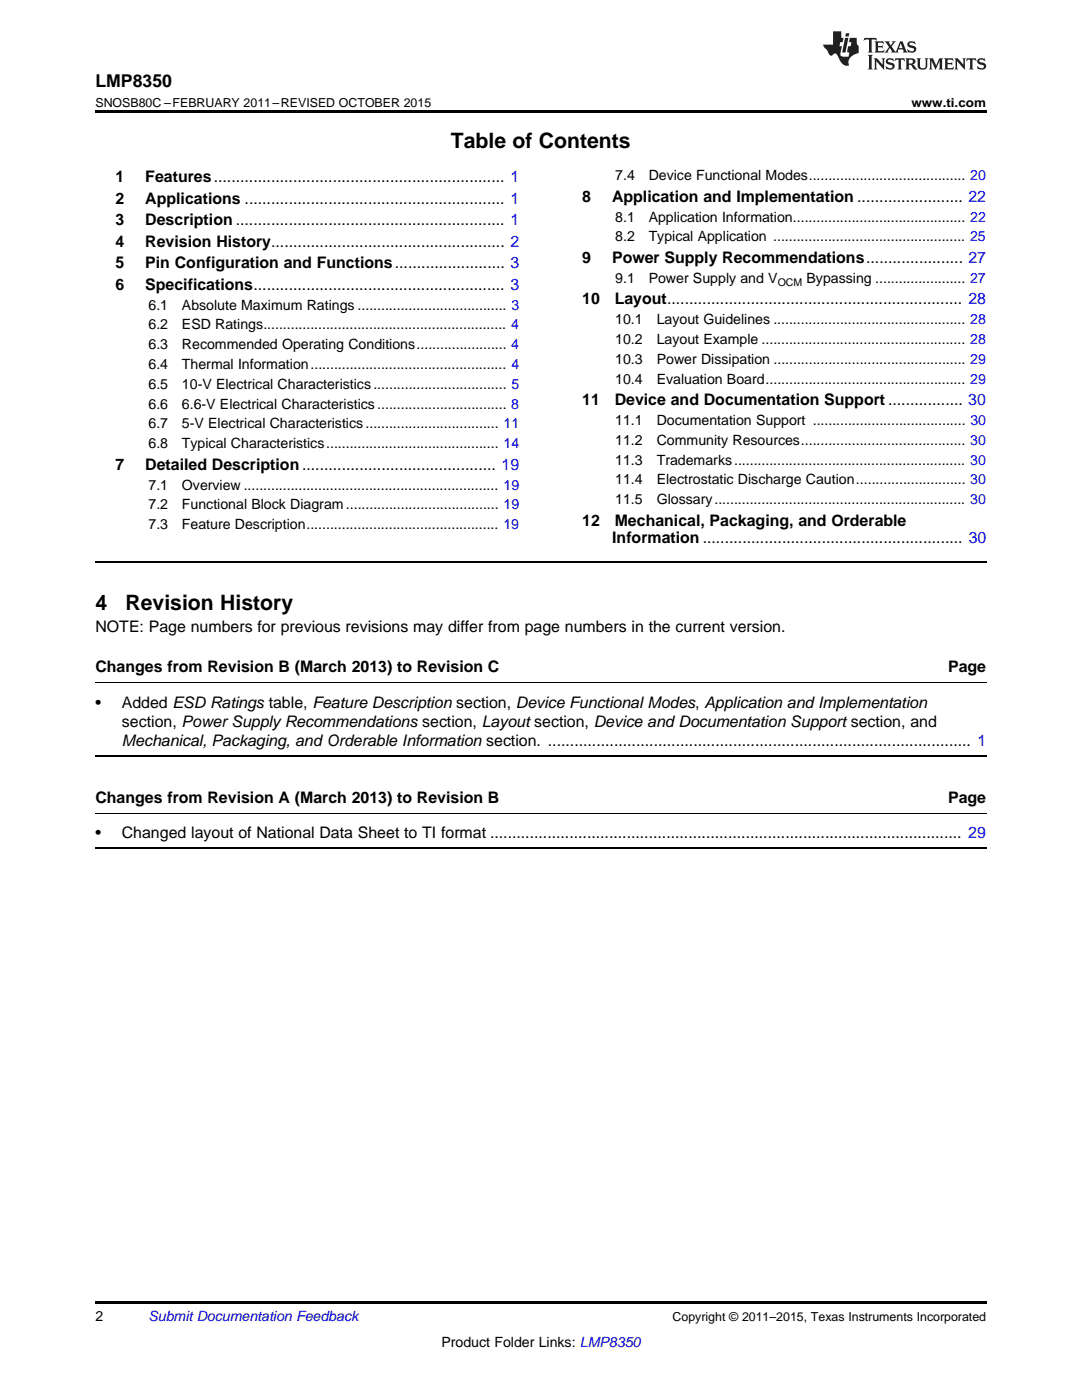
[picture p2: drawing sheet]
<svg xmlns="http://www.w3.org/2000/svg" width="216mm" height="279mm" viewBox="0 0 216 279" stroke-linecap="round" stroke-linejoin="round" font-family="sans-serif">
<defs><g id="words">
<g font-size="4.2">
<text x="90" y="29.6">Table of Contents</text>
<text x="19" y="121.7">4</text>
<text x="25" y="121.7">Revision History</text>
</g>
<text font-size="3.5" x="19" y="17.3">LMP8350</text>
<g font-size="3.2">
<text x="23" y="36.3">1</text>
<text x="23" y="40.6">2</text>
<text x="29" y="36.3">Features.................................................................. 1</text>
<text x="29" y="40.6">Applications ........................................................... 1</text>
<text x="116.2" y="40.3">8</text>
<text x="122.1" y="40.3">Application and Implementation ........................ 22</text>
<text x="23" y="44.9">3</text>
<text x="29" y="44.9">Description ............................................................. 1</text>
<text x="23" y="49.2">4</text>
<text x="23" y="53.6">5</text>
<text x="29" y="49.2">Revision History..................................................... 2</text>
<text x="29" y="53.6">Pin Configuration and Functions......................... 3</text>
<text x="116.2" y="52.5">9</text>
<text x="122.1" y="52.5">Power Supply Recommendations...................... 27</text>
<text x="23" y="57.9">6</text>
<text x="29" y="57.9">Specifications......................................................... 3</text>
<text x="116.2" y="60.7">10</text>
<text x="122.7" y="60.7">Layout................................................................... 28</text>
<text x="116.2" y="80.9">11</text>
<text x="122.7" y="80.9">Device and Documentation Support ................. 30</text>
<text x="23" y="93.8">7</text>
<text x="29" y="93.8">Detailed Description............................................ 19</text>
<text x="116.2" y="104.9">12</text>
<text x="122.7" y="104.9">Mechanical, Packaging, and Orderable</text>
<text x="122.2" y="108.4">Information ........................................................... 30</text>
<text x="19" y="126">NOTE: Page numbers for previous revisions may differ from page numbers in the current version.</text>
<text x="19" y="134.2">Changes from Revision B (March 2013) to Revision C</text>
<text x="189.2" y="134.2">Page</text>
<text x="19" y="141.2">•</text>
<text x="24.3" y="141.2">Added ESD Ratings table, Feature Description section, Device Functional Modes, Application and Implementation</text>
<text x="24.3" y="145.1">section, Power Supply Recommendations section, Layout section, Device and Documentation Support section, and</text>
<text x="24.3" y="149">Mechanical, Packaging, and Orderable Information section. ................................................................................................ 1</text>
<text x="19" y="160.3">Changes from Revision A (March 2013) to Revision B</text>
<text x="189.2" y="160.3">Page</text>
<text x="19" y="167.3">•</text>
<text x="24.3" y="167.3">Changed layout of National Data Sheet to TI format ........................................................................................................... 29</text>
</g>
<g font-size="2.8">
<text x="122.8" y="36">7.4</text>
<text x="129.4" y="36">Device Functional Modes........................................ 20</text>
<text x="122.8" y="44.2">8.1</text>
<text x="129.4" y="44.2">Application Information............................................ 22</text>
<text x="122.8" y="48.2">8.2</text>
<text x="129.4" y="48.2">Typical Application ................................................. 25</text>
<text x="122.8" y="56.4">9.1</text>
<text x="129.4" y="56.4">Power Supply and V</text>
<text x="160.9" y="56.4">Bypassing ....................... 27</text>
<text x="29.6" y="61.8">6.1</text>
<text x="29.6" y="65.8">6.2</text>
<text x="36.3" y="61.8">Absolute Maximum Ratings ...................................... 3</text>
<text x="36.3" y="65.8">ESD Ratings.............................................................. 4</text>
<text x="122.8" y="64.7">10.1</text>
<text x="131" y="64.7">Layout Guidelines ................................................. 28</text>
<text x="29.6" y="69.7">6.3</text>
<text x="36.3" y="69.7">Recommended Operating Conditions....................... 4</text>
<text x="122.8" y="68.7">10.2</text>
<text x="131" y="68.7">Layout Example .................................................... 28</text>
<text x="29.6" y="73.7">6.4</text>
<text x="29.6" y="77.6">6.5</text>
<text x="36.3" y="73.7">Thermal Information.................................................. 4</text>
<text x="36.3" y="77.6">10-V Electrical Characteristics.................................. 5</text>
<text x="122.8" y="72.6">10.3</text>
<text x="122.8" y="76.6">10.4</text>
<text x="131" y="72.6">Power Dissipation ................................................. 29</text>
<text x="131" y="76.6">Evaluation Board................................................... 29</text>
<text x="29.6" y="81.6">6.6</text>
<text x="36.3" y="81.6">6.6-V Electrical Characteristics................................. 8</text>
<text x="29.6" y="85.5">6.7</text>
<text x="29.6" y="89.5">6.8</text>
<text x="36.3" y="85.5">5-V Electrical Characteristics.................................. 11</text>
<text x="36.3" y="89.5">Typical Characteristics............................................ 14</text>
<text x="122.8" y="84.8">11.1</text>
<text x="122.8" y="88.8">11.2</text>
<text x="131" y="84.8">Documentation Support ....................................... 30</text>
<text x="131" y="88.8">Community Resources.......................................... 30</text>
<text x="122.8" y="92.7">11.3</text>
<text x="131" y="92.7">Trademarks........................................................... 30</text>
<text x="29.6" y="97.7">7.1</text>
<text x="29.6" y="101.7">7.2</text>
<text x="36.3" y="97.7">Overview ................................................................. 19</text>
<text x="36.3" y="101.7">Functional Block Diagram....................................... 19</text>
<text x="122.8" y="96.7">11.4</text>
<text x="122.8" y="100.6">11.5</text>
<text x="131" y="96.7">Electrostatic Discharge Caution............................ 30</text>
<text x="131" y="100.6">Glossary................................................................ 30</text>
<text x="29.6" y="105.6">7.3</text>
<text x="36.3" y="105.6">Feature Description................................................. 19</text>
<text x="19" y="263.6">2</text>
<text x="88.1" y="268.9">Product Folder Links: LMP8350</text>
</g>
<text font-size="2.8" fill="#0000c8" x="29.6" y="263.6">Submit Documentation Feedback</text>
<g font-size="2.5">
<text x="19" y="21.4">SNOSB80C –FEBRUARY 2011–REVISED OCTOBER 2015</text>
<text x="181.9" y="21.4">www.ti.com</text>
<text x="134.2" y="263.6">Copyright © 2011–2015, Texas Instruments Incorporated</text>
</g>
<text font-size="2.1" x="155.2" y="57">OCM</text>
</g></defs>
<path d="M19 22h177.8v.5h-177.8zM19 259.7h177.8v.5h-177.8z" fill="#000"/>
<path d="M19 112.1h177.8M19 150.9h177.8M19 169.3h177.8" fill="none" stroke="#000" stroke-width=".35"/>
<path d="M19 136.2h177.8M19 162.3h177.8" fill="none" stroke="#000" stroke-width=".2"/>
<g fill="#231f20">
<path d="M172.5 7.6l-.1 .5 .4-.2h.6v.1v2.1l-.2 .4h.9l-.2-.4v-2.1l.1-.1h.5l.5 .2-.2-.5zM174.5 8.3l.2 .3v1.5l-.2 .4h1.8l.2-.6a1.04 1.04 0 0 1-1.3 .2v-.7h.6l.3 .2v-.6l-.3 .2h-.6v-.6l.8-.1 .4 .3-.2-.5zM176.5 8.3l.9 1.1-.9 1.1h.8l-.2-.2 .4-.7 .5 .7-.2 .2h1.5l-.2-.2 .2-.4h.9l.1 .4-.2 .2h1l-.3-.3-.7-1.9h-.5l-.9 2-.8-1 .9-1h-.8l.1 .3-.4 .5-.3-.6 .1-.2zM179.7 8.6l.4 1h-.7zM181.3 8.4a.63 .63 0 0 0-.2 .7 .63 .63 0 0 0 .6 .4l.6 .2 .1 .2a.75 .75 0 0 1-.7 .4 .75 .75 0 0 1-.6-.5l.1 .7 .1-.1a1.11 1.11 0 0 0 1.5-.6 1.13 1.13 0 0 0-1.2-.8l-.1-.4a1.04 1.04 0 0 1 1.2 .2l-.2-.5-.2 .1-.4-.2zM173.2 10.9l.2 .4v2.2l-.2 .4h1l-.3-.4v-2.2l.3-.4zM174.3 11.6l.3 .4v1.5l-.3 .4h.8l-.2-.4v-1.3l1.5 1.7v-1.9l.2-.4h-.7l.2 .4v.9l-1.1-1.3zM177 11.8a.62 .62 0 0 0-.2 .7 .62 .62 0 0 0 .6 .4l.6 .1 .1 .3a.76 .76 0 0 1-.7 .3 .76 .76 0 0 1-.7-.4l.2 .7 .1-.1a1.11 1.11 0 0 0 1.5-.6 1.13 1.13 0 0 0-1.2-.8l-.1-.4a1.04 1.04 0 0 1 1.2 .2l-.2-.6-.2 .1-.5-.1zM178.7 11.6l-.2 .6a.61 .61 0 0 1 .8-.3v1.6l-.2 .4h.9l-.2-.4v-1.6a.63 .63 0 0 1 .7 .3l-.1-.6zM180.6 11.6l.3 .4v1.5l-.3 .4h1l-.2-.2-.1-.8 .6 .2a.76 .76 0 0 0 1.2 .7l-1-1a.58 .58 0 0 0 .6-.5 .58 .58 0 0 0-.5-.6zM181.4 11.9h.1a.45 .45 0 0 1 .5 .1 .45 .45 0 0 1 .1 .5l-.8 .2zM182.9 11.6l.2 .2a2.17 2.17 0 0 0 .3 1.9 .99 .99 0 0 0 1.6-.6v-1.1l.2-.4h-.7l.2 .2a1.92 1.92 0 0 1-.2 1.8 .6 .6 0 0 1-.9-.5v-1.1l.2-.4zM185.4 11.6l.2 .4v1.5l-.2 .4h.7l-.2-.4v-1.4l.8 1.8 .8-1.8v1.4l-.2 .4h.9l-.2-.4v-1.5l.2-.4h-.8l-.6 1.5-.6-1.5zM188.4 11.6l.2 .4v1.5l-.2 .4h1.8l.1-.6a1.04 1.04 0 0 1-1.2 .1v-.6h.5l.4 .2v-.6l-.4 .2h-.5v-.7h.8l.3 .3-.1-.6zM190.5 11.6l.2 .4v1.5l-.2 .4h.7l-.2-.4v-1.3l1.5 1.7v-1.9l.2-.4h-.7l.2 .4v.9l-1.1-1.3zM192.9 11.6l-.1 .6a.61 .61 0 0 1 .7-.3l.1 1.6-.3 .4h1l-.3-.4 .1-1.6a.63 .63 0 0 1 .7 .3l-.1-.6zM195.2 11.8a.62 .62 0 0 0-.2 .7 .62 .62 0 0 0 .6 .4l.6 .1 .1 .3a.76 .76 0 0 1-.7 .3 .76 .76 0 0 1-.6-.4l.1 .7 .1-.1a1.11 1.11 0 0 0 1.6-.6 1.13 1.13 0 0 0-1.3-.8l-.1-.4a1.04 1.04 0 0 1 1.2 .2l-.1-.6-.2 .1-.5-.1z"/>
<path d="M166.2 6.3v2.6h-1.9v.4l.8 .9a.91 .91 0 0 0 1 .8 .56 .56 0 0 1 .5-.3 .56 .56 0 0 1 .5 .3l.4 .8a1.53 1.53 0 0 0 1.9 1.2 1.54 1.54 0 0 1 1-2.1l.9-.3v-1.4a1.52 1.52 0 0 1-.4-1.6h-1.3l-.2 .8h.5l-.2 .8h-.5l-.1 1v.2l.4 .1-.2 .8a1.93 1.93 0 0 1-1.6-.3l.3-1.8h-.5l.2-.8h.4l.2-.8h-.4v-1.3zM168.6 7.6l-.6 2.9h.7l.6-2.9zM168.8 6.6l-.1 .7h.6l.2-.7z"/>
</g>
<use href="#words"/>
</svg>
